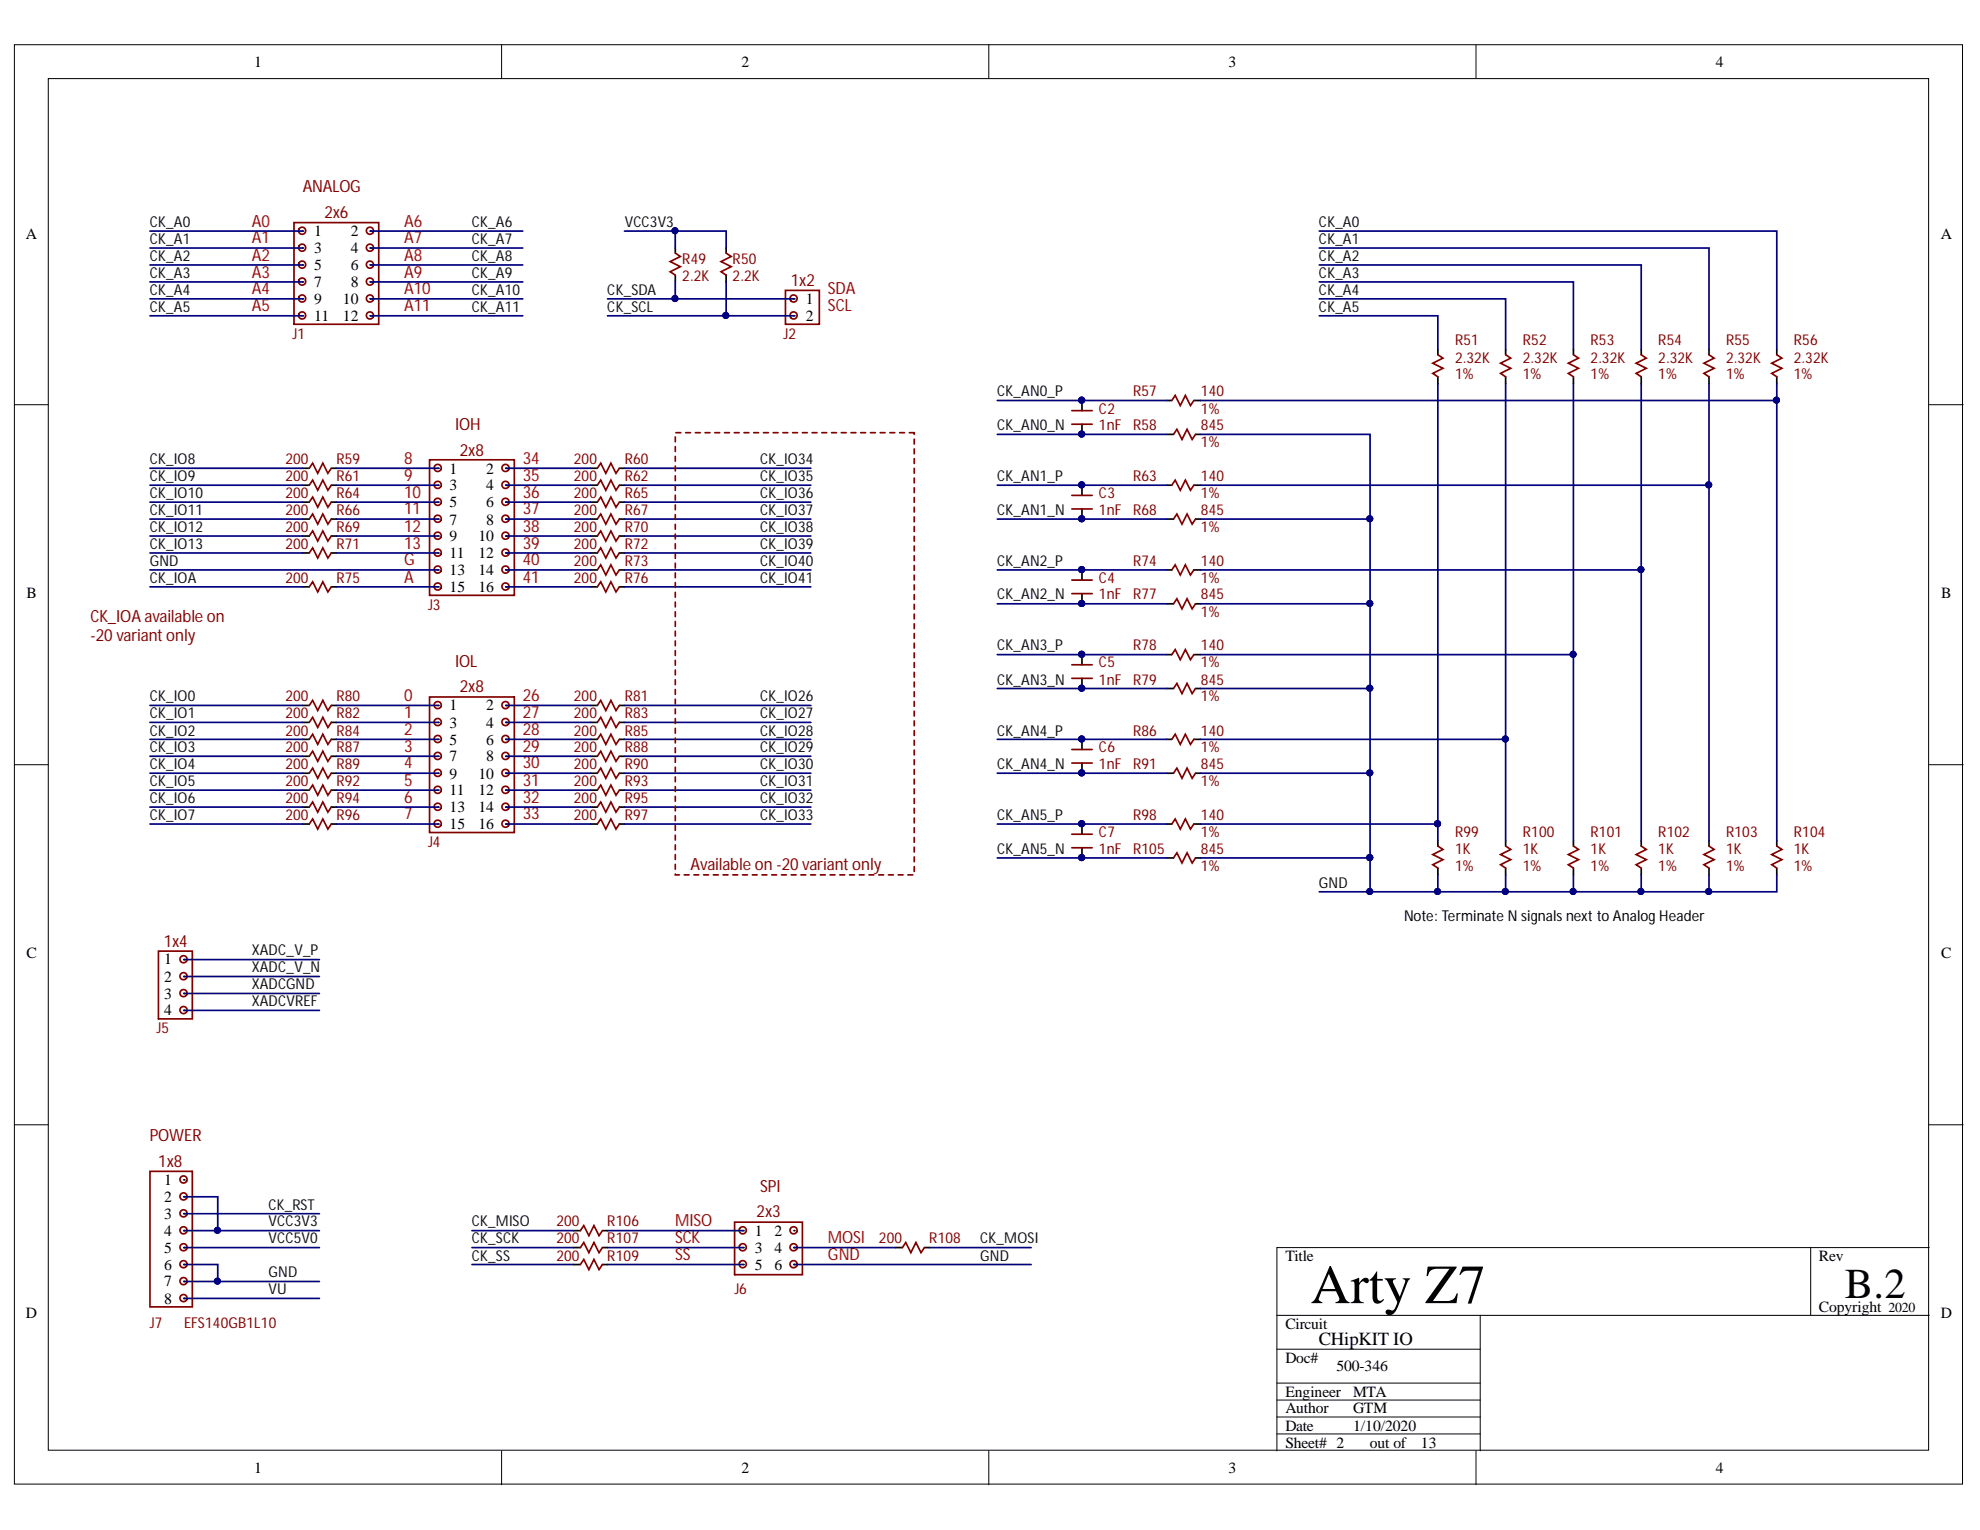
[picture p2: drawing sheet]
<svg xmlns="http://www.w3.org/2000/svg" width="279mm" height="216mm" viewBox="0 0 279 216" stroke-linecap="round" stroke-linejoin="round" font-family="sans-serif">
<defs><g id="words">
<text font-size="7.8" x="184.9" y="183.9">Arty Z7</text>
<text font-size="6" x="260.3" y="183.1">B.2</text>
<text font-size="2.6" x="186.1" y="189.8">CHipKIT IO</text>
<g font-size="2.4" fill="#800000">
<text x="42.7" y="27.2">ANALOG</text>
<text x="45.8" y="30.8">2x6</text>
<text x="111.6" y="40.4">1x2</text>
<text x="64.2" y="60.7">IOH</text>
<text x="64.9" y="64.3">2x8</text>
<text x="12.8" y="87.7">CK_IOA available on</text>
<text x="12.8" y="90.5">-</text>
<text x="13.5" y="90.5">20variantonly</text>
<text x="64.2" y="94.1">IOL</text>
<text x="64.9" y="97.7">2x8</text>
<text x="97.5" y="122.8">Available on -20variantonly</text>
<text x="23.1" y="133.6">1x4</text>
<text x="21.2" y="161.1">POWER</text>
<text x="22.3" y="164.7">1x8</text>
<text x="106.8" y="171.8">2x3</text>
<text x="107.3" y="168.2">SPI</text>
</g>
<g font-size="2.4" fill="#bf0000">
<text x="35.5" y="32">A0</text>
<text x="35.5" y="34.3">A1</text>
<text x="57" y="32">A6</text>
<text x="57" y="34.3">A7</text>
<text x="35.5" y="36.8">A2</text>
<text x="35.5" y="39.2">A3</text>
<text x="35.5" y="41.5">A4</text>
<text x="57" y="36.8">A8</text>
<text x="57" y="39.2">A9</text>
<text x="57" y="41.5">A10</text>
<text x="116.8" y="41.5">SDA</text>
<text x="35.5" y="43.9">A5</text>
<text x="57" y="43.9">A11</text>
<text x="116.8" y="43.9">SCL</text>
<text x="57" y="65.5">8</text>
<text x="73.8" y="65.5">34</text>
<text x="57" y="67.8">9</text>
<text x="57" y="70.2">10</text>
<text x="73.8" y="67.8">35</text>
<text x="73.8" y="70.2">36</text>
<text x="57" y="72.6">11</text>
<text x="57" y="75">12</text>
<text x="57" y="77.4">13</text>
<text x="73.8" y="72.6">37</text>
<text x="73.8" y="75">38</text>
<text x="73.8" y="77.4">39</text>
<text x="57" y="79.8">G</text>
<text x="57" y="82.2">A</text>
<text x="73.8" y="79.8">40</text>
<text x="73.8" y="82.2">41</text>
<text x="57" y="98.9">0</text>
<text x="57" y="101.3">1</text>
<text x="73.8" y="98.9">26</text>
<text x="73.8" y="101.3">27</text>
<text x="57" y="103.7">2</text>
<text x="57" y="106.1">3</text>
<text x="73.8" y="103.7">28</text>
<text x="73.8" y="106.1">29</text>
<text x="57" y="108.4">4</text>
<text x="57" y="110.9">5</text>
<text x="57" y="113.3">6</text>
<text x="73.8" y="108.4">30</text>
<text x="73.8" y="110.9">31</text>
<text x="73.8" y="113.3">32</text>
<text x="57" y="115.6">7</text>
<text x="73.8" y="115.6">33</text>
<text x="95.3" y="173.1">MISO</text>
<text x="95.3" y="175.4">SCK</text>
<text x="95.3" y="177.8">SS</text>
<text x="116.8" y="175.4">MOSI</text>
<text x="116.8" y="177.8">GND</text>
</g>
<g font-size="2.2">
<text x="35.9" y="9.4">1</text>
<text x="104.7" y="9.4">2</text>
<text x="173.3" y="9.4">3</text>
<text x="242.1" y="9.4">4</text>
<text x="3.6" y="33.7">A</text>
<text x="44.3" y="33.3">1</text>
<text x="44.3" y="35.7">3</text>
<text x="49.5" y="33.3">2</text>
<text x="49.5" y="35.7">4</text>
<text x="273.9" y="33.7">A</text>
<text x="44.3" y="38.2">5</text>
<text x="44.3" y="40.5">7</text>
<text x="49.5" y="38.2">6</text>
<text x="49.5" y="40.5">8</text>
<text x="44.3" y="42.9">9</text>
<text x="44.3" y="45.3">11</text>
<text x="48.4" y="45.3">12</text>
<text x="48.4" y="42.9">10</text>
<text x="113.7" y="42.9">1</text>
<text x="113.7" y="45.3">2</text>
<text x="63.5" y="66.8">1</text>
<text x="63.5" y="69.2">3</text>
<text x="63.5" y="71.6">5</text>
<text x="68.6" y="71.6">6</text>
<text x="68.6" y="66.8">2</text>
<text x="68.6" y="69.2">4</text>
<text x="63.5" y="74">7</text>
<text x="63.5" y="76.4">9</text>
<text x="67.5" y="76.4">10</text>
<text x="68.6" y="74">8</text>
<text x="63.5" y="78.8">11</text>
<text x="63.5" y="81.1">13</text>
<text x="63.5" y="83.6">15</text>
<text x="67.5" y="78.8">12</text>
<text x="67.5" y="81.1">14</text>
<text x="67.5" y="83.6">16</text>
<text x="3.7" y="84.4">B</text>
<text x="273.9" y="84.4">B</text>
<text x="63.5" y="100.2">1</text>
<text x="68.6" y="100.2">2</text>
<text x="63.5" y="102.7">3</text>
<text x="63.5" y="105.1">5</text>
<text x="63.5" y="107.4">7</text>
<text x="68.6" y="105.1">6</text>
<text x="68.6" y="102.7">4</text>
<text x="68.6" y="107.4">8</text>
<text x="63.5" y="109.9">9</text>
<text x="63.5" y="112.2">11</text>
<text x="67.5" y="112.2">12</text>
<text x="67.5" y="109.9">10</text>
<text x="63.5" y="114.6">13</text>
<text x="63.5" y="117">15</text>
<text x="67.5" y="114.6">14</text>
<text x="67.5" y="117">16</text>
<text x="3.7" y="135.3">C</text>
<text x="23.2" y="136.1">1</text>
<text x="273.9" y="135.3">C</text>
<text x="23.2" y="138.6">2</text>
<text x="23.2" y="140.9">3</text>
<text x="23.2" y="143.3">4</text>
<text x="23.2" y="167.2">1</text>
<text x="23.2" y="169.6">2</text>
<text x="23.2" y="172">3</text>
<text x="23.2" y="179.2">6</text>
<text x="23.2" y="174.4">4</text>
<text x="23.2" y="176.8">5</text>
<text x="106.5" y="174.4">1</text>
<text x="106.5" y="176.8">3</text>
<text x="106.5" y="179.2">5</text>
<text x="109.3" y="179.2">6</text>
<text x="109.3" y="174.4">2</text>
<text x="109.3" y="176.8">4</text>
<text x="181.4" y="178">Title</text>
<text x="256.7" y="178">Rev</text>
<text x="23.2" y="181.5">7</text>
<text x="23.2" y="184">8</text>
<text x="256.7" y="185.2">Copyright</text>
<text x="3.6" y="186">D</text>
<text x="181.4" y="187.5">Circuit</text>
<text x="273.9" y="186">D</text>
<text x="181.4" y="197.1">Engineer</text>
<text x="181.4" y="192.3">Doc#</text>
<text x="188.6" y="193.5">500-346</text>
<text x="190.9" y="197.1">MTA</text>
<text x="181.4" y="199.5">Author</text>
<text x="181.4" y="201.9">Date</text>
<text x="190.9" y="199.5">GTM</text>
<text x="190.9" y="201.9">1/10/2020</text>
<text x="35.9" y="207.8">1</text>
<text x="104.7" y="207.8">2</text>
<text x="173.3" y="207.8">3</text>
<text x="181.4" y="204.3">Sheet# 2</text>
<text x="193.3" y="204.3">out of</text>
<text x="200.5" y="204.3">13</text>
<text x="242.1" y="207.8">4</text>
</g>
<g font-size="2.1" fill="#101010">
<text x="21.2" y="32.1">CK_A0</text>
<text x="21.2" y="34.4">CK_A1</text>
<text x="66.6" y="32.1">CK_A6</text>
<text x="66.6" y="34.4">CK_A7</text>
<text x="88.2" y="32.1">VCC3V3</text>
<text x="186.1" y="32.1">CK_A0</text>
<text x="186.1" y="34.4">CK_A1</text>
<text x="21.2" y="36.8">CK_A2</text>
<text x="21.2" y="39.2">CK_A3</text>
<text x="21.2" y="41.6">CK_A4</text>
<text x="66.6" y="36.8">CK_A8</text>
<text x="66.6" y="39.2">CK_A9</text>
<text x="66.6" y="41.6">CK_A10</text>
<text x="85.7" y="41.6">CK_SDA</text>
<text x="186.1" y="36.8">CK_A2</text>
<text x="186.1" y="39.2">CK_A3</text>
<text x="186.1" y="41.6">CK_A4</text>
<text x="21.2" y="44">CK_A5</text>
<text x="66.6" y="44">CK_A11</text>
<text x="85.7" y="44">CK_SCL</text>
<text x="186.1" y="44">CK_A5</text>
<text x="140.7" y="55.9">CK_AN0_P</text>
<text x="21.2" y="65.5">CK_IO8</text>
<text x="107.3" y="65.5">CK_IO34</text>
<text x="140.7" y="60.7">CK_AN0_N</text>
<text x="21.2" y="67.9">CK_IO9</text>
<text x="21.2" y="70.3">CK_IO10</text>
<text x="107.3" y="67.9">CK_IO35</text>
<text x="107.3" y="70.3">CK_IO36</text>
<text x="140.7" y="67.9">CK_AN1_P</text>
<text x="21.2" y="72.7">CK_IO11</text>
<text x="21.2" y="75">CK_IO12</text>
<text x="21.2" y="77.5">CK_IO13</text>
<text x="107.3" y="72.7">CK_IO37</text>
<text x="107.3" y="75">CK_IO38</text>
<text x="107.3" y="77.5">CK_IO39</text>
<text x="140.7" y="72.7">CK_AN1_N</text>
<text x="21.2" y="82.2">CK_IOA</text>
<text x="21.2" y="79.9">GND</text>
<text x="107.3" y="79.9">CK_IO40</text>
<text x="107.3" y="82.2">CK_IO41</text>
<text x="140.7" y="79.9">CK_AN2_P</text>
<text x="140.7" y="84.6">CK_AN2_N</text>
<text x="140.7" y="91.8">CK_AN3_P</text>
<text x="21.2" y="99">CK_IO0</text>
<text x="21.2" y="101.3">CK_IO1</text>
<text x="107.3" y="99">CK_IO26</text>
<text x="107.3" y="101.3">CK_IO27</text>
<text x="140.7" y="96.6">CK_AN3_N</text>
<text x="21.2" y="103.8">CK_IO2</text>
<text x="21.2" y="106.2">CK_IO3</text>
<text x="107.3" y="103.8">CK_IO28</text>
<text x="107.3" y="106.2">CK_IO29</text>
<text x="140.7" y="103.8">CK_AN4_P</text>
<text x="21.2" y="108.5">CK_IO4</text>
<text x="21.2" y="110.9">CK_IO5</text>
<text x="21.2" y="113.3">CK_IO6</text>
<text x="107.3" y="108.5">CK_IO30</text>
<text x="107.3" y="110.9">CK_IO31</text>
<text x="107.3" y="113.3">CK_IO32</text>
<text x="140.7" y="108.5">CK_AN4_N</text>
<text x="21.2" y="115.7">CK_IO7</text>
<text x="107.3" y="115.7">CK_IO33</text>
<text x="140.7" y="115.7">CK_AN5_P</text>
<text x="140.7" y="120.5">CK_AN5_N</text>
<text x="186.1" y="125.3">GND</text>
<text x="35.5" y="134.8">XADC_V_P</text>
<text x="35.5" y="137.2">XADC_V_N</text>
<text x="35.5" y="139.6">XADCGND</text>
<text x="35.5" y="142">XADCVREF</text>
<text x="37.9" y="173.1">VCC3V3</text>
<text x="37.9" y="170.7">CK_RST</text>
<text x="66.6" y="173.1">CK_MISO</text>
<text x="37.9" y="175.4">VCC5V0</text>
<text x="66.6" y="175.4">CK_SCK</text>
<text x="66.6" y="177.9">CK_SS</text>
<text x="138.3" y="175.4">CK_MOSI</text>
<text x="138.3" y="177.9">GND</text>
<text x="37.9" y="180.3">GND</text>
<text x="37.9" y="182.6">VU</text>
</g>
<g font-size="2.1" fill="#800000">
<text x="96.3" y="39.7">2.2K</text>
<text x="96.3" y="37.3">R49</text>
<text x="103.4" y="39.7">2.2K</text>
<text x="103.4" y="37.3">R50</text>
<text x="41.3" y="47.8">J1</text>
<text x="110.6" y="47.8">J2</text>
<text x="205.3" y="51.2">2.32K</text>
<text x="205.3" y="48.7">R51</text>
<text x="205.3" y="53.5">1%</text>
<text x="214.9" y="51.2">2.32K</text>
<text x="214.9" y="48.7">R52</text>
<text x="214.9" y="53.5">1%</text>
<text x="224.4" y="51.2">2.32K</text>
<text x="224.4" y="48.7">R53</text>
<text x="224.4" y="53.5">1%</text>
<text x="234" y="51.2">2.32K</text>
<text x="234" y="48.7">R54</text>
<text x="234" y="53.5">1%</text>
<text x="243.6" y="51.2">2.32K</text>
<text x="243.6" y="48.7">R55</text>
<text x="243.6" y="53.5">1%</text>
<text x="253.1" y="51.2">2.32K</text>
<text x="253.1" y="48.7">R56</text>
<text x="253.1" y="53.5">1%</text>
<text x="155.1" y="58.4">C2</text>
<text x="159.9" y="55.9">R57</text>
<text x="169.5" y="55.9">140</text>
<text x="169.5" y="58.4">1%</text>
<text x="40.3" y="65.5">200</text>
<text x="47.5" y="65.5">R59</text>
<text x="81" y="65.5">200</text>
<text x="88.2" y="65.5">R60</text>
<text x="155.1" y="60.7">1nF</text>
<text x="159.9" y="60.7">R58</text>
<text x="169.5" y="60.7">845</text>
<text x="169.5" y="63.1">1%</text>
<text x="40.3" y="67.9">200</text>
<text x="40.3" y="70.3">200</text>
<text x="47.5" y="67.9">R61</text>
<text x="47.5" y="70.3">R64</text>
<text x="81" y="67.9">200</text>
<text x="81" y="70.3">200</text>
<text x="88.2" y="67.9">R62</text>
<text x="88.2" y="70.3">R65</text>
<text x="155.1" y="70.3">C3</text>
<text x="159.9" y="67.9">R63</text>
<text x="169.5" y="67.9">140</text>
<text x="169.5" y="70.3">1%</text>
<text x="40.3" y="72.7">200</text>
<text x="40.3" y="75">200</text>
<text x="40.3" y="77.5">200</text>
<text x="47.5" y="72.7">R66</text>
<text x="47.5" y="75">R69</text>
<text x="47.5" y="77.5">R71</text>
<text x="81" y="72.7">200</text>
<text x="81" y="75">200</text>
<text x="81" y="77.5">200</text>
<text x="88.2" y="72.7">R67</text>
<text x="88.2" y="75">R70</text>
<text x="88.2" y="77.5">R72</text>
<text x="155.1" y="72.7">1nF</text>
<text x="159.9" y="72.7">R68</text>
<text x="169.5" y="72.7">845</text>
<text x="169.5" y="75">1%</text>
<text x="40.3" y="82.2">200</text>
<text x="47.5" y="82.2">R75</text>
<text x="81" y="79.9">200</text>
<text x="81" y="82.2">200</text>
<text x="88.2" y="79.9">R73</text>
<text x="88.2" y="82.2">R76</text>
<text x="155.1" y="82.2">C4</text>
<text x="159.9" y="79.9">R74</text>
<text x="169.5" y="79.9">140</text>
<text x="169.5" y="82.2">1%</text>
<text x="60.4" y="86">J3</text>
<text x="155.1" y="84.6">1nF</text>
<text x="159.9" y="84.6">R77</text>
<text x="169.5" y="84.6">845</text>
<text x="169.5" y="87">1%</text>
<text x="155.1" y="94.1">C5</text>
<text x="159.9" y="91.8">R78</text>
<text x="169.5" y="91.8">140</text>
<text x="169.5" y="94.1">1%</text>
<text x="40.3" y="99">200</text>
<text x="40.3" y="101.3">200</text>
<text x="47.5" y="99">R80</text>
<text x="47.5" y="101.3">R82</text>
<text x="81" y="99">200</text>
<text x="81" y="101.3">200</text>
<text x="88.2" y="99">R81</text>
<text x="88.2" y="101.3">R83</text>
<text x="155.1" y="96.6">1nF</text>
<text x="159.9" y="96.6">R79</text>
<text x="169.5" y="96.6">845</text>
<text x="169.5" y="99">1%</text>
<text x="40.3" y="103.8">200</text>
<text x="40.3" y="106.2">200</text>
<text x="47.5" y="103.8">R84</text>
<text x="47.5" y="106.2">R87</text>
<text x="81" y="103.8">200</text>
<text x="81" y="106.2">200</text>
<text x="88.2" y="103.8">R85</text>
<text x="88.2" y="106.2">R88</text>
<text x="155.1" y="106.2">C6</text>
<text x="159.9" y="103.8">R86</text>
<text x="169.5" y="103.8">140</text>
<text x="169.5" y="106.2">1%</text>
<text x="40.3" y="108.5">200</text>
<text x="40.3" y="110.9">200</text>
<text x="40.3" y="113.3">200</text>
<text x="47.5" y="108.5">R89</text>
<text x="47.5" y="110.9">R92</text>
<text x="47.5" y="113.3">R94</text>
<text x="81" y="108.5">200</text>
<text x="81" y="110.9">200</text>
<text x="81" y="113.3">200</text>
<text x="88.2" y="108.5">R90</text>
<text x="88.2" y="110.9">R93</text>
<text x="88.2" y="113.3">R95</text>
<text x="155.1" y="108.5">1nF</text>
<text x="159.9" y="108.5">R91</text>
<text x="169.5" y="108.5">845</text>
<text x="169.5" y="110.9">1%</text>
<text x="40.3" y="115.7">200</text>
<text x="47.5" y="115.7">R96</text>
<text x="60.4" y="119.5">J4</text>
<text x="81" y="115.7">200</text>
<text x="88.2" y="115.7">R97</text>
<text x="155.1" y="118.1">C7</text>
<text x="159.9" y="115.7">R98</text>
<text x="169.5" y="115.7">140</text>
<text x="169.5" y="118.1">1%</text>
<text x="205.3" y="118.1">R99</text>
<text x="214.9" y="118.1">R100</text>
<text x="224.4" y="118.1">R101</text>
<text x="234" y="118.1">R102</text>
<text x="243.6" y="118.1">R103</text>
<text x="253.1" y="118.1">R104</text>
<text x="155.1" y="120.5">1nF</text>
<text x="159.9" y="120.5">R105</text>
<text x="169.5" y="120.5">845</text>
<text x="169.5" y="122.9">1%</text>
<text x="205.3" y="120.5">1K</text>
<text x="205.3" y="122.9">1%</text>
<text x="214.9" y="120.5">1K</text>
<text x="214.9" y="122.9">1%</text>
<text x="224.4" y="120.5">1K</text>
<text x="224.4" y="122.9">1%</text>
<text x="234" y="120.5">1K</text>
<text x="234" y="122.9">1%</text>
<text x="243.6" y="120.5">1K</text>
<text x="243.6" y="122.9">1%</text>
<text x="253.1" y="120.5">1K</text>
<text x="253.1" y="122.9">1%</text>
<text x="22.1" y="145.8">J5</text>
<text x="78.5" y="173.1">200</text>
<text x="85.7" y="173.1">R106</text>
<text x="78.5" y="175.4">200</text>
<text x="78.5" y="177.9">200</text>
<text x="85.7" y="175.4">R107</text>
<text x="85.7" y="177.9">R109</text>
<text x="124" y="175.4">200</text>
<text x="131.1" y="175.4">R108</text>
<text x="103.6" y="182.6">J6</text>
<text x="21.2" y="187.4">J7</text>
<text x="26" y="187.4">EFS140GB1L10</text>
</g>
<text font-size="2.1" x="198.1" y="130">Note: Terminate N signals next to Analog Header</text>
<text font-size="1.9" x="266.5" y="185.2">2020</text>
</g></defs>
<g fill="#fff" stroke="#000" stroke-width=".14">
<path d="M2 6.3h274.9v203.1h-274.9z"/>
<path d="M6.8 11.1h265.4v193.5h-265.4z"/>
</g>
<g fill="none" stroke="#000" stroke-width=".14">
<path d="M70.8 6.3v4.8M139.5 6.3v4.8M208.3 6.3v4.8M2 57.1h4.8M272.2 57.1h4.8M2 107.9h4.8M272.2 107.9h4.8M2 158.7h4.8M272.2 158.7h4.8M255.5 176v9.6M272.2 176h-92v28.7M180.2 185.6h92"/>
<path d="M180.2 200h28.7M180.2 190.4h28.7M180.2 197.6h28.7M180.2 195.2h28.7M208.9 185.6v19.1M70.8 204.7v4.8M139.5 204.7v4.8M180.2 202.3h28.7M208.3 204.7v4.8"/>
</g>
<g fill="none" stroke="#000" stroke-width=".24">
<path d="M42.7 32.6h.1M42.7 35h.1M42.7 37.4h.1M42.7 39.8h.1M52.2 37.4h.1M52.2 32.6h.1M52.2 35h.1M52.2 39.8h.1M95.3 35v.7M95.3 38.8v1M102.5 35v.7M102.5 38.8v1"/>
<path d="M42.7 42.2h.1M42.7 44.6h.1M52.2 44.6h.1M52.2 42.2h.1M112 42.2h.1M112 44.6h.1M152.7 56.5v1.4M152.7 59.9v1.4M164.6 56.5h.8M168.5 56.5h.9M202.9 49.3v.8M202.9 53.2v.9"/>
<path d="M212.5 49.3v.8M212.5 53.2v.9M222 49.3v.8M222 53.2v.9M231.6 49.3v.8M231.6 53.2v.9M241.2 49.3v.8M241.2 53.2v.9M250.7 49.3v.8M250.7 53.2v.9M42.7 66.1h.9M42.7 68.5h.9"/>
<path d="M42.7 70.9h.9M42.7 73.2h.9M42.7 75.6h.9M42.7 78h.9M46.7 66.1h.8M46.7 68.5h.8M46.7 70.9h.8M46.7 73.2h.8M46.7 75.6h.8M46.7 78h.8M61.8 66.1h.1M61.8 68.5h.1"/>
<path d="M61.8 70.9h.1M61.8 73.2h.1M61.8 75.6h.1M61.8 78h.1M71.4 70.9h.1M71.4 66.1h.1M71.4 68.5h.1M71.4 78h.1M71.4 73.2h.1M71.4 75.6h.1M83.3 66.1h1M83.3 68.5h1"/>
<path d="M83.3 70.9h1M83.3 73.2h1M83.3 75.6h1M83.3 78h1M87.4 66.1h.7M87.4 68.5h.7M87.4 70.9h.7M87.4 73.2h.7M87.4 75.6h.7M87.4 78h.7M152.7 68.5v1.4M152.7 71.8v1.4"/>
<path d="M164.6 68.5h.8M164.6 73.2h1M164.6 61.3h1M168.5 68.5h.9M168.7 73.2h.7M168.7 61.3h.7M42.7 82.8h.9M42.7 99.5h.9M46.7 82.8h.8M46.7 99.5h.8M61.8 80.4h.1M61.8 82.8h.1"/>
<path d="M61.8 99.5h.1M71.4 80.4h.1M71.4 82.8h.1M71.4 99.5h.1M83.3 80.4h1M83.3 82.8h1M83.3 99.5h1M87.4 80.4h.7M87.4 82.8h.7M87.4 99.5h.7M152.7 80.4v1.5M152.7 83.8v1.4"/>
<path d="M152.7 92.4v1.4M152.7 95.7v1.5M164.6 80.4h.8M164.6 85.2h1M164.6 97.2h1M164.6 92.4h.8M168.5 80.4h.9M168.5 92.4h.9M168.7 85.2h.7M168.7 97.2h.7M42.7 101.9h.9M42.7 104.3h.9"/>
<path d="M42.7 106.7h.9M42.7 109.1h.9M42.7 111.5h.9M42.7 113.9h.9M42.7 116.3h.9M46.7 101.9h.8M46.7 104.3h.8M46.7 106.7h.8M46.7 109.1h.8M46.7 111.5h.8M46.7 113.9h.8M46.7 116.3h.8"/>
<path d="M61.8 101.9h.1M61.8 104.3h.1M61.8 106.7h.1M61.8 109.1h.1M61.8 111.5h.1M61.8 113.9h.1M61.8 116.3h.1M71.4 104.3h.1M71.4 101.9h.1M71.4 111.5h.1M71.4 106.7h.1M71.4 109.1h.1"/>
<path d="M71.4 113.9h.1M71.4 116.3h.1M83.3 101.9h1M83.3 104.3h1M83.3 106.7h1M83.3 109.1h1M83.3 111.5h1M83.3 113.9h1M83.3 116.3h1M87.4 101.9h.7M87.4 104.3h.7M87.4 106.7h.7"/>
<path d="M87.4 109.1h.7M87.4 111.5h.7M87.4 113.9h.7M87.4 116.3h.7M152.7 104.3v1.5M152.7 107.7v1.4M152.7 116.3v1.4M152.7 119.6v1.5M164.6 104.3h.8M164.6 109.1h1M164.6 116.3h.8M168.5 104.3h.9"/>
<path d="M168.5 116.3h.9M168.7 109.1h.7M202.9 118.7v.7M212.5 118.7v.7M222 118.7v.7M231.6 118.7v.7M241.2 118.7v.7M250.7 118.7v.7M25.9 135.4h.1M25.9 137.8h.1M164.6 121.1h1M168.7 121.1h.7"/>
<path d="M202.9 122.5v1M212.5 122.5v1M222 122.5v1M231.6 122.5v1M241.2 122.5v1M250.7 122.5v1M25.9 140.2h.1M25.9 142.6h.1M25.9 178.4h.1M25.9 166.5h.1M25.9 168.9h.1M25.9 171.3h.1"/>
<path d="M25.9 173.7h.1M25.9 176h.1M80.9 173.7h1M80.9 176h1M80.9 178.4h1M85 173.7h.7M85 176h.7M85 178.4h.7M104.9 173.7h.1M104.9 176h.1M104.9 178.4h.1M112 178.4h.1"/>
<path d="M112 173.7h.1M112 176h.1M126.4 176h.9M130.4 176h.8M25.9 180.8h.1M25.9 183.2h.1"/>
</g>
<g fill="none" stroke="#800000" stroke-width=".24">
<path d="M41.5 31.4h11.9v14.4h-11.9zM42.2 34.7a.5 .5 0 0 1 .8-.1 .5 .5 0 0 1-.2 .8 .5 .5 0 0 1-.7-.4l.1-.3M52.6 40a.5 .5 0 0 0-.3-.8 .5 .5 0 0 0-.6 .6 .5 .5 0 0 0 .7 .4l.2-.2M95.3 35.7l.7 .5-1.4 .7 1.4 .7-1.4 .7 .7 .5M102.5 35.7l.7 .5-1.5 .7 1.5 .7-1.5 .7 .8 .5M42.2 44.3a.5 .5 0 0 1 .8-.1 .5 .5 0 0 1-.2 .8 .5 .5 0 0 1-.7-.4l.1-.3M110.8 41h4.8v4.8h-4.8zM151.2 57.9h2.9M151.2 59.9h2.9M165.4 56.5l.4-.7 .8 1.4 .7-1.4 .7 1.4 .5-.7M202.9 50.1l.7 .4-1.4 .8 1.4 .7-1.4 .7 .7 .5M212.5 50.1l.7 .4-1.5 .8 1.5 .7-1.5 .7 .8 .5"/>
<path d="M222 50.1l.7 .4-1.4 .8 1.4 .7-1.4 .7 .7 .5M231.6 50.1l.7 .4-1.4 .8 1.4 .7-1.4 .7 .7 .5M241.2 50.1l.7 .4-1.5 .8 1.5 .7-1.5 .7 .8 .5M250.7 50.1l.7 .4-1.4 .8 1.4 .7-1.4 .7 .7 .5M43.6 66.1l.5-.7 .7 1.4 .8-1.4 .7 1.4 .4-.7M43.6 68.5l.5-.7 .7 1.4 .8-1.4 .7 1.4 .4-.7M43.6 70.9l.5-.8 .7 1.5 .8-1.5 .7 1.5 .4-.7M43.6 73.2l.5-.7 .7 1.5 .8-1.5 .7 1.5 .4-.8M43.6 75.6l.5-.7 .7 1.5 .8-1.5 .7 1.5 .4-.8M43.6 78l.5-.7 .7 1.4 .8-1.4 .7 1.4 .4-.7M60.6 64.9h12v19.1h-12zM62.2 68.7a.5 .5 0 0 0-.3-.8 .5 .5 0 0 0-.6 .6 .5 .5 0 0 0 .7 .4l.2-.2"/>
<path d="M71.8 68.7a.5 .5 0 0 0-.4-.8 .5 .5 0 0 0-.6 .6 .5 .5 0 0 0 .8 .4l.2-.2M84.3 66.1l.5-.7 .7 1.4 .7-1.4 .7 1.4 .5-.7M84.3 68.5l.5-.7 .7 1.4 .7-1.4 .7 1.4 .5-.7M84.3 70.9l.5-.8 .7 1.5 .7-1.5 .7 1.5 .5-.7M84.3 73.2l.5-.7 .7 1.5 .7-1.5 .7 1.5 .5-.8M84.3 75.6l.5-.7 .7 1.5 .7-1.5 .7 1.5 .5-.8M84.3 78l.5-.7 .7 1.4 .7-1.4 .7 1.4 .5-.7M151.2 69.9h2.9M151.2 71.8h2.9M165.4 68.5l.4-.7 .8 1.4 .7-1.4 .7 1.4 .5-.7M165.6 61.3l.5-.7 .7 1.4 .7-1.4 .7 1.4 .5-.7M165.6 73.2l.5-.7 .7 1.5 .7-1.5 .7 1.5 .5-.8"/>
<path d="M43.6 82.8l.5-.7 .7 1.4 .8-1.4 .7 1.4 .4-.7M43.6 99.5l.5-.7 .7 1.5 .8-1.5 .7 1.5 .4-.8M60.6 98.4h12v19.1h-12zM62.2 80.6a.5 .5 0 0 0-.3-.7 .5 .5 0 0 0-.6 .6 .5 .5 0 0 0 .7 .3l.2-.2M62.2 99.7a.5 .5 0 0 0-.3-.7 .5 .5 0 0 0-.6 .6 .5 .5 0 0 0 .7 .3l.2-.1M71.8 80.6a.5 .5 0 0 0-.4-.7 .5 .5 0 0 0-.6 .6 .5 .5 0 0 0 .8 .3l.2-.2M71.8 99.7a.5 .5 0 0 0-.4-.7 .5 .5 0 0 0-.6 .6 .5 .5 0 0 0 .8 .3l.2-.1M84.3 80.4l.5-.7 .7 1.4 .7-1.4 .7 1.4 .5-.7M84.3 82.8l.5-.7 .7 1.4 .7-1.4 .7 1.4 .5-.7M84.3 99.5l.5-.7 .7 1.5 .7-1.5 .7 1.5 .5-.8M151.2 81.9h2.9M151.2 83.8h2.9"/>
<path d="M151.2 93.8h2.9M151.2 95.7h2.9M165.4 80.4l.4-.7 .8 1.4 .7-1.4 .7 1.4 .5-.7M165.4 92.4l.4-.7 .8 1.4 .7-1.4 .7 1.4 .5-.7M165.6 85.2l.5-.7 .7 1.4 .7-1.4 .7 1.4 .5-.7M165.6 97.2l.5-.8 .7 1.5 .7-1.5 .7 1.5 .5-.7M43.6 101.9l.5-.7 .7 1.5 .8-1.5 .7 1.5 .4-.8M43.6 104.3l.5-.7 .7 1.4 .8-1.4 .7 1.4 .4-.7M43.6 106.7l.5-.7 .7 1.4 .8-1.4 .7 1.4 .4-.7M43.6 109.1l.5-.7 .7 1.4 .8-1.4 .7 1.4 .4-.7M43.6 111.5l.5-.7 .7 1.4 .8-1.4 .7 1.4 .4-.7M43.6 113.9l.5-.7 .7 1.4 .8-1.4 .7 1.4 .4-.7"/>
<path d="M43.6 116.3l.5-.7 .7 1.4 .8-1.4 .7 1.4 .4-.7M62.2 111.7a.5 .5 0 0 0-.3-.7 .5 .5 0 0 0-.6 .5 .5 .5 0 0 0 .7 .4l.2-.2M71.8 111.7a.5 .5 0 0 0-.4-.7 .5 .5 0 0 0-.6 .5 .5 .5 0 0 0 .8 .4l.2-.2M84.3 101.9l.5-.7 .7 1.5 .7-1.5 .7 1.5 .5-.8M84.3 104.3l.5-.7 .7 1.4 .7-1.4 .7 1.4 .5-.7M84.3 106.7l.5-.7 .7 1.4 .7-1.4 .7 1.4 .5-.7M84.3 109.1l.5-.7 .7 1.4 .7-1.4 .7 1.4 .5-.7M84.3 111.5l.5-.7 .7 1.4 .7-1.4 .7 1.4 .5-.7M84.3 113.9l.5-.7 .7 1.4 .7-1.4 .7 1.4 .5-.7M84.3 116.3l.5-.7 .7 1.4 .7-1.4 .7 1.4 .5-.7M151.2 105.8h2.9M151.2 107.7h2.9"/>
<path d="M151.2 117.7h2.9M151.2 119.6h2.9M165.4 104.3l.4-.7 .8 1.4 .7-1.4 .7 1.4 .5-.7M165.4 116.3l.4-.7 .8 1.4 .7-1.4 .7 1.4 .5-.7M165.6 109.1l.5-.7 .7 1.4 .7-1.4 .7 1.4 .5-.7M202.9 119.4l.7 .5-1.4 .7 1.4 .7-1.4 .7 .7 .5M212.5 119.4l.7 .5-1.5 .7 1.5 .7-1.5 .7 .8 .5M222 119.4l.7 .5-1.4 .7 1.4 .7-1.4 .7 .7 .5M231.6 119.4l.7 .5-1.4 .7 1.4 .7-1.4 .7 .7 .5M241.2 119.4l.7 .5-1.5 .7 1.5 .7-1.5 .7 .8 .5M250.7 119.4l.7 .5-1.4 .7 1.4 .7-1.4 .7 .7 .5M22.4 134.2h4.7v9.6h-4.7z"/>
<path d="M165.6 121.1l.5-.8 .7 1.5 .7-1.5 .7 1.5 .5-.7M26.3 142.8a.5 .5 0 0 0-.3-.8 .5 .5 0 0 0-.6 .6 .5 .5 0 0 0 .7 .4l.2-.2M21.2 165.3h5.9v19.1h-5.9zM26.3 171.5a.5 .5 0 0 0-.3-.8 .5 .5 0 0 0-.6 .6 .5 .5 0 0 0 .7 .4l.2-.2M81.9 173.7l.5-.8 .7 1.5 .7-1.5 .7 1.5 .5-.7M81.9 176l.5-.7 .7 1.5 .7-1.5 .7 1.5 .5-.8M81.9 178.4l.5-.7 .7 1.5 .7-1.5 .7 1.5 .5-.8M103.7 172.5h9.5v7.4h-9.5zM104.4 178.2a.5 .5 0 0 1 .8-.2 .5 .5 0 0 1-.2 .8 .5 .5 0 0 1-.7-.4l.1-.2M127.3 176l.5-.7 .7 1.5 .7-1.5 .8 1.5 .4-.8M26.3 183.4a.5 .5 0 0 0-.3-.7 .5 .5 0 0 0-.6 .6 .5 .5 0 0 0 .7 .3l.2-.2"/>
<circle cx="42.6" cy="37.3" r=".5"/>
<circle cx="42.6" cy="32.6" r=".5"/>
<circle cx="42.6" cy="39.7" r=".5"/>
<circle cx="52.2" cy="32.6" r=".5"/>
<circle cx="52.2" cy="35" r=".5"/>
<circle cx="52.2" cy="37.3" r=".5"/>
<circle cx="42.6" cy="42.1" r=".5"/>
<circle cx="52.2" cy="42.1" r=".5"/>
<circle cx="52.2" cy="44.5" r=".5"/>
<circle cx="112" cy="44.5" r=".5"/>
<circle cx="112" cy="42.1" r=".5"/>
<circle cx="61.8" cy="75.6" r=".5"/>
<circle cx="61.8" cy="66" r=".5"/>
<circle cx="61.8" cy="73.2" r=".5"/>
<circle cx="61.8" cy="70.8" r=".5"/>
<circle cx="61.8" cy="78" r=".5"/>
<circle cx="71.3" cy="75.6" r=".5"/>
<circle cx="71.3" cy="66" r=".5"/>
<circle cx="71.3" cy="73.2" r=".5"/>
<circle cx="71.3" cy="70.8" r=".5"/>
<circle cx="71.3" cy="78" r=".5"/>
<circle cx="61.8" cy="82.8" r=".5"/>
<circle cx="71.3" cy="82.8" r=".5"/>
<circle cx="61.8" cy="116.2" r=".5"/>
<circle cx="61.8" cy="109.1" r=".5"/>
<circle cx="61.8" cy="101.9" r=".5"/>
<circle cx="61.8" cy="106.7" r=".5"/>
<circle cx="61.8" cy="104.3" r=".5"/>
<circle cx="61.8" cy="113.8" r=".5"/>
<circle cx="71.3" cy="116.2" r=".5"/>
<circle cx="71.3" cy="109.1" r=".5"/>
<circle cx="71.3" cy="101.9" r=".5"/>
<circle cx="71.3" cy="106.7" r=".5"/>
<circle cx="71.3" cy="104.3" r=".5"/>
<circle cx="71.3" cy="113.8" r=".5"/>
<circle cx="25.9" cy="135.4" r=".5"/>
<circle cx="25.9" cy="137.8" r=".5"/>
<circle cx="25.9" cy="140.1" r=".5"/>
<circle cx="25.9" cy="168.8" r=".5"/>
<circle cx="25.9" cy="176" r=".5"/>
<circle cx="25.9" cy="166.4" r=".5"/>
<circle cx="25.9" cy="173.6" r=".5"/>
<circle cx="25.9" cy="178.4" r=".5"/>
<circle cx="104.8" cy="176" r=".5"/>
<circle cx="104.8" cy="173.6" r=".5"/>
<circle cx="112" cy="176" r=".5"/>
<circle cx="112" cy="173.6" r=".5"/>
<circle cx="112" cy="178.4" r=".5"/>
<circle cx="25.9" cy="180.8" r=".5"/>
</g>
<g fill="#000080" stroke="#000080" stroke-width=".14">
<circle cx="152.6" cy="56.5" r=".43"/>
<circle cx="152.6" cy="61.2" r=".43"/>
<circle cx="152.6" cy="68.4" r=".43"/>
<circle cx="152.6" cy="73.2" r=".43"/>
<circle cx="152.6" cy="80.4" r=".43"/>
<circle cx="152.6" cy="85.2" r=".43"/>
<circle cx="152.6" cy="92.3" r=".43"/>
<circle cx="152.6" cy="97.1" r=".43"/>
<circle cx="152.6" cy="104.3" r=".43"/>
<circle cx="152.6" cy="109.1" r=".43"/>
<circle cx="152.6" cy="116.2" r=".43"/>
<circle cx="152.6" cy="121" r=".43"/>
<circle cx="30.7" cy="173.6" r=".43"/>
<circle cx="30.7" cy="180.8" r=".43"/>
<circle cx="202.9" cy="116.2" r=".43"/>
<circle cx="202.9" cy="125.8" r=".43"/>
<circle cx="212.4" cy="125.8" r=".43"/>
<circle cx="222" cy="125.8" r=".43"/>
<circle cx="231.5" cy="125.8" r=".43"/>
<circle cx="241.1" cy="125.8" r=".43"/>
<circle cx="193.3" cy="97.1" r=".43"/>
<circle cx="193.3" cy="109.1" r=".43"/>
<circle cx="222" cy="92.3" r=".43"/>
<circle cx="193.3" cy="121" r=".43"/>
<circle cx="193.3" cy="125.8" r=".43"/>
<circle cx="95.2" cy="42.1" r=".43"/>
<circle cx="102.4" cy="44.5" r=".43"/>
<circle cx="95.2" cy="32.6" r=".43"/>
<circle cx="212.4" cy="104.3" r=".43"/>
<circle cx="250.7" cy="56.5" r=".43"/>
<circle cx="193.3" cy="73.2" r=".43"/>
<circle cx="241.1" cy="68.4" r=".43"/>
<circle cx="193.3" cy="85.2" r=".43"/>
<circle cx="231.5" cy="80.4" r=".43"/>
</g>
<g fill="none" stroke="#000080" stroke-width=".24">
<path d="M21.2 32.6h21.5M21.2 35h21.5M21.2 37.4h21.5M21.2 39.8h21.5M52.2 32.6h21.6M52.2 35h21.6M52.2 37.4h21.6M52.2 39.8h21.6M88.1 32.6h14.4v2.4M95.3 32.6v2.4M95.3 39.8v2.4M102.5 39.8v4.8"/>
<path d="M186.2 32.6h64.5v16.7M186.2 35h55v14.3M186.2 37.4h45.4v11.9M186.2 39.8h35.8v9.5M21.2 42.2h21.5M21.2 44.6h21.5M52.2 42.2h21.6M52.2 44.6h21.6M85.7 42.2h26.3M85.7 44.6h26.3M140.7 56.5h23.9M169.4 56.5h81.3"/>
<path d="M186.2 42.2h26.3v7.1M186.2 44.6h16.7v4.7M202.9 54.1v64.6M212.5 54.1v50.2M222 54.1v64.6M231.6 54.1v64.6M241.2 54.1v64.6M250.7 54.1v64.6M21.2 66.1h21.5M21.2 68.5h21.5M21.2 70.9h21.5M21.2 73.2h21.5"/>
<path d="M21.2 75.6h21.5M21.2 78h21.5M47.5 66.1h14.3M47.5 68.5h14.3M47.5 70.9h14.3M47.5 73.2h14.3M47.5 75.6h14.3M47.5 78h14.3M71.4 66.1h11.9M71.4 68.5h11.9M71.4 70.9h11.9M71.4 73.2h11.9"/>
<path d="M71.4 75.6h11.9M71.4 78h11.9M88.1 66.1h26.3M88.1 68.5h26.3M88.1 70.9h26.3M88.1 73.2h26.3M88.1 75.6h26.3M88.1 78h26.3M140.7 61.3h23.9M140.7 73.2h23.9M140.7 68.5h23.9M169.4 61.3h23.9v59.8"/>
<path d="M169.4 68.5h71.8M169.4 73.2h23.9M21.2 80.4h40.6M21.2 82.8h21.5M21.2 99.5h21.5M47.5 82.8h14.3M47.5 99.5h14.3M71.4 80.4h11.9M71.4 82.8h11.9M71.4 99.5h11.9M88.1 80.4h26.3M88.1 82.8h26.3"/>
<path d="M88.1 99.5h26.3M140.7 85.2h23.9M140.7 97.2h23.9M140.7 80.4h23.9M140.7 92.4h23.9M169.4 80.4h62.2M169.4 97.2h23.9M169.4 92.4h52.6M169.4 85.2h23.9M21.2 101.9h21.5M21.2 104.3h21.5M21.2 106.7h21.5"/>
<path d="M21.2 109.1h21.5M21.2 111.5h21.5M21.2 113.9h21.5M21.2 116.3h21.5M47.5 101.9h14.3M47.5 104.3h14.3M47.5 106.7h14.3M47.5 109.1h14.3M47.5 111.5h14.3M47.5 113.9h14.3M47.5 116.3h14.3M71.4 101.9h11.9"/>
<path d="M71.4 104.3h11.9M71.4 106.7h11.9M71.4 109.1h11.9M71.4 111.5h11.9M71.4 113.9h11.9M71.4 116.3h11.9M88.1 101.9h26.3M88.1 104.3h26.3M88.1 106.7h26.3M88.1 109.1h26.3M88.1 111.5h26.3M88.1 113.9h26.3"/>
<path d="M88.1 116.3h26.3M140.7 109.1h23.9M140.7 104.3h23.9M140.7 116.3h23.9M169.4 104.3h43.1v14.4M169.4 109.1h23.9M169.4 116.3h33.5M25.9 135.4h19.2M25.9 137.8h19.2M140.7 121.1h23.9M169.4 121.1h23.9M193.3 121.1v4.7"/>
<path d="M202.9 123.5v2.3M212.5 123.5v2.3M222 123.5v2.3M231.6 123.5v2.3M241.2 123.5v2.3M250.7 123.5v2.3h-64.5M25.9 140.2h19.2M25.9 142.6h19.2M25.9 168.9h4.8v4.8M25.9 178.4h4.8v2.4M25.9 173.7h19.2M25.9 176h19.2"/>
<path d="M25.9 171.3h19.2M66.6 176h14.3M66.6 173.7h14.3M66.6 178.4h14.3M85.7 176h19.2M85.7 173.7h19.2M85.7 178.4h19.2M112 176h14.4M112 178.4h33.5M131.2 176h14.3M25.9 180.8h19.2M25.9 183.2h19.2"/>
</g>
<path d="M129 61.1h-33.7v62.4h33.7v-62.4" fill="none" stroke="#800000" stroke-width=".24" stroke-dasharray=".7 .7"/>
<path d="M12.8 85.4h20v5.7h-20z" fill="#fff" stroke="#fff" stroke-width=".14"/>
<use href="#words"/>
</svg>
